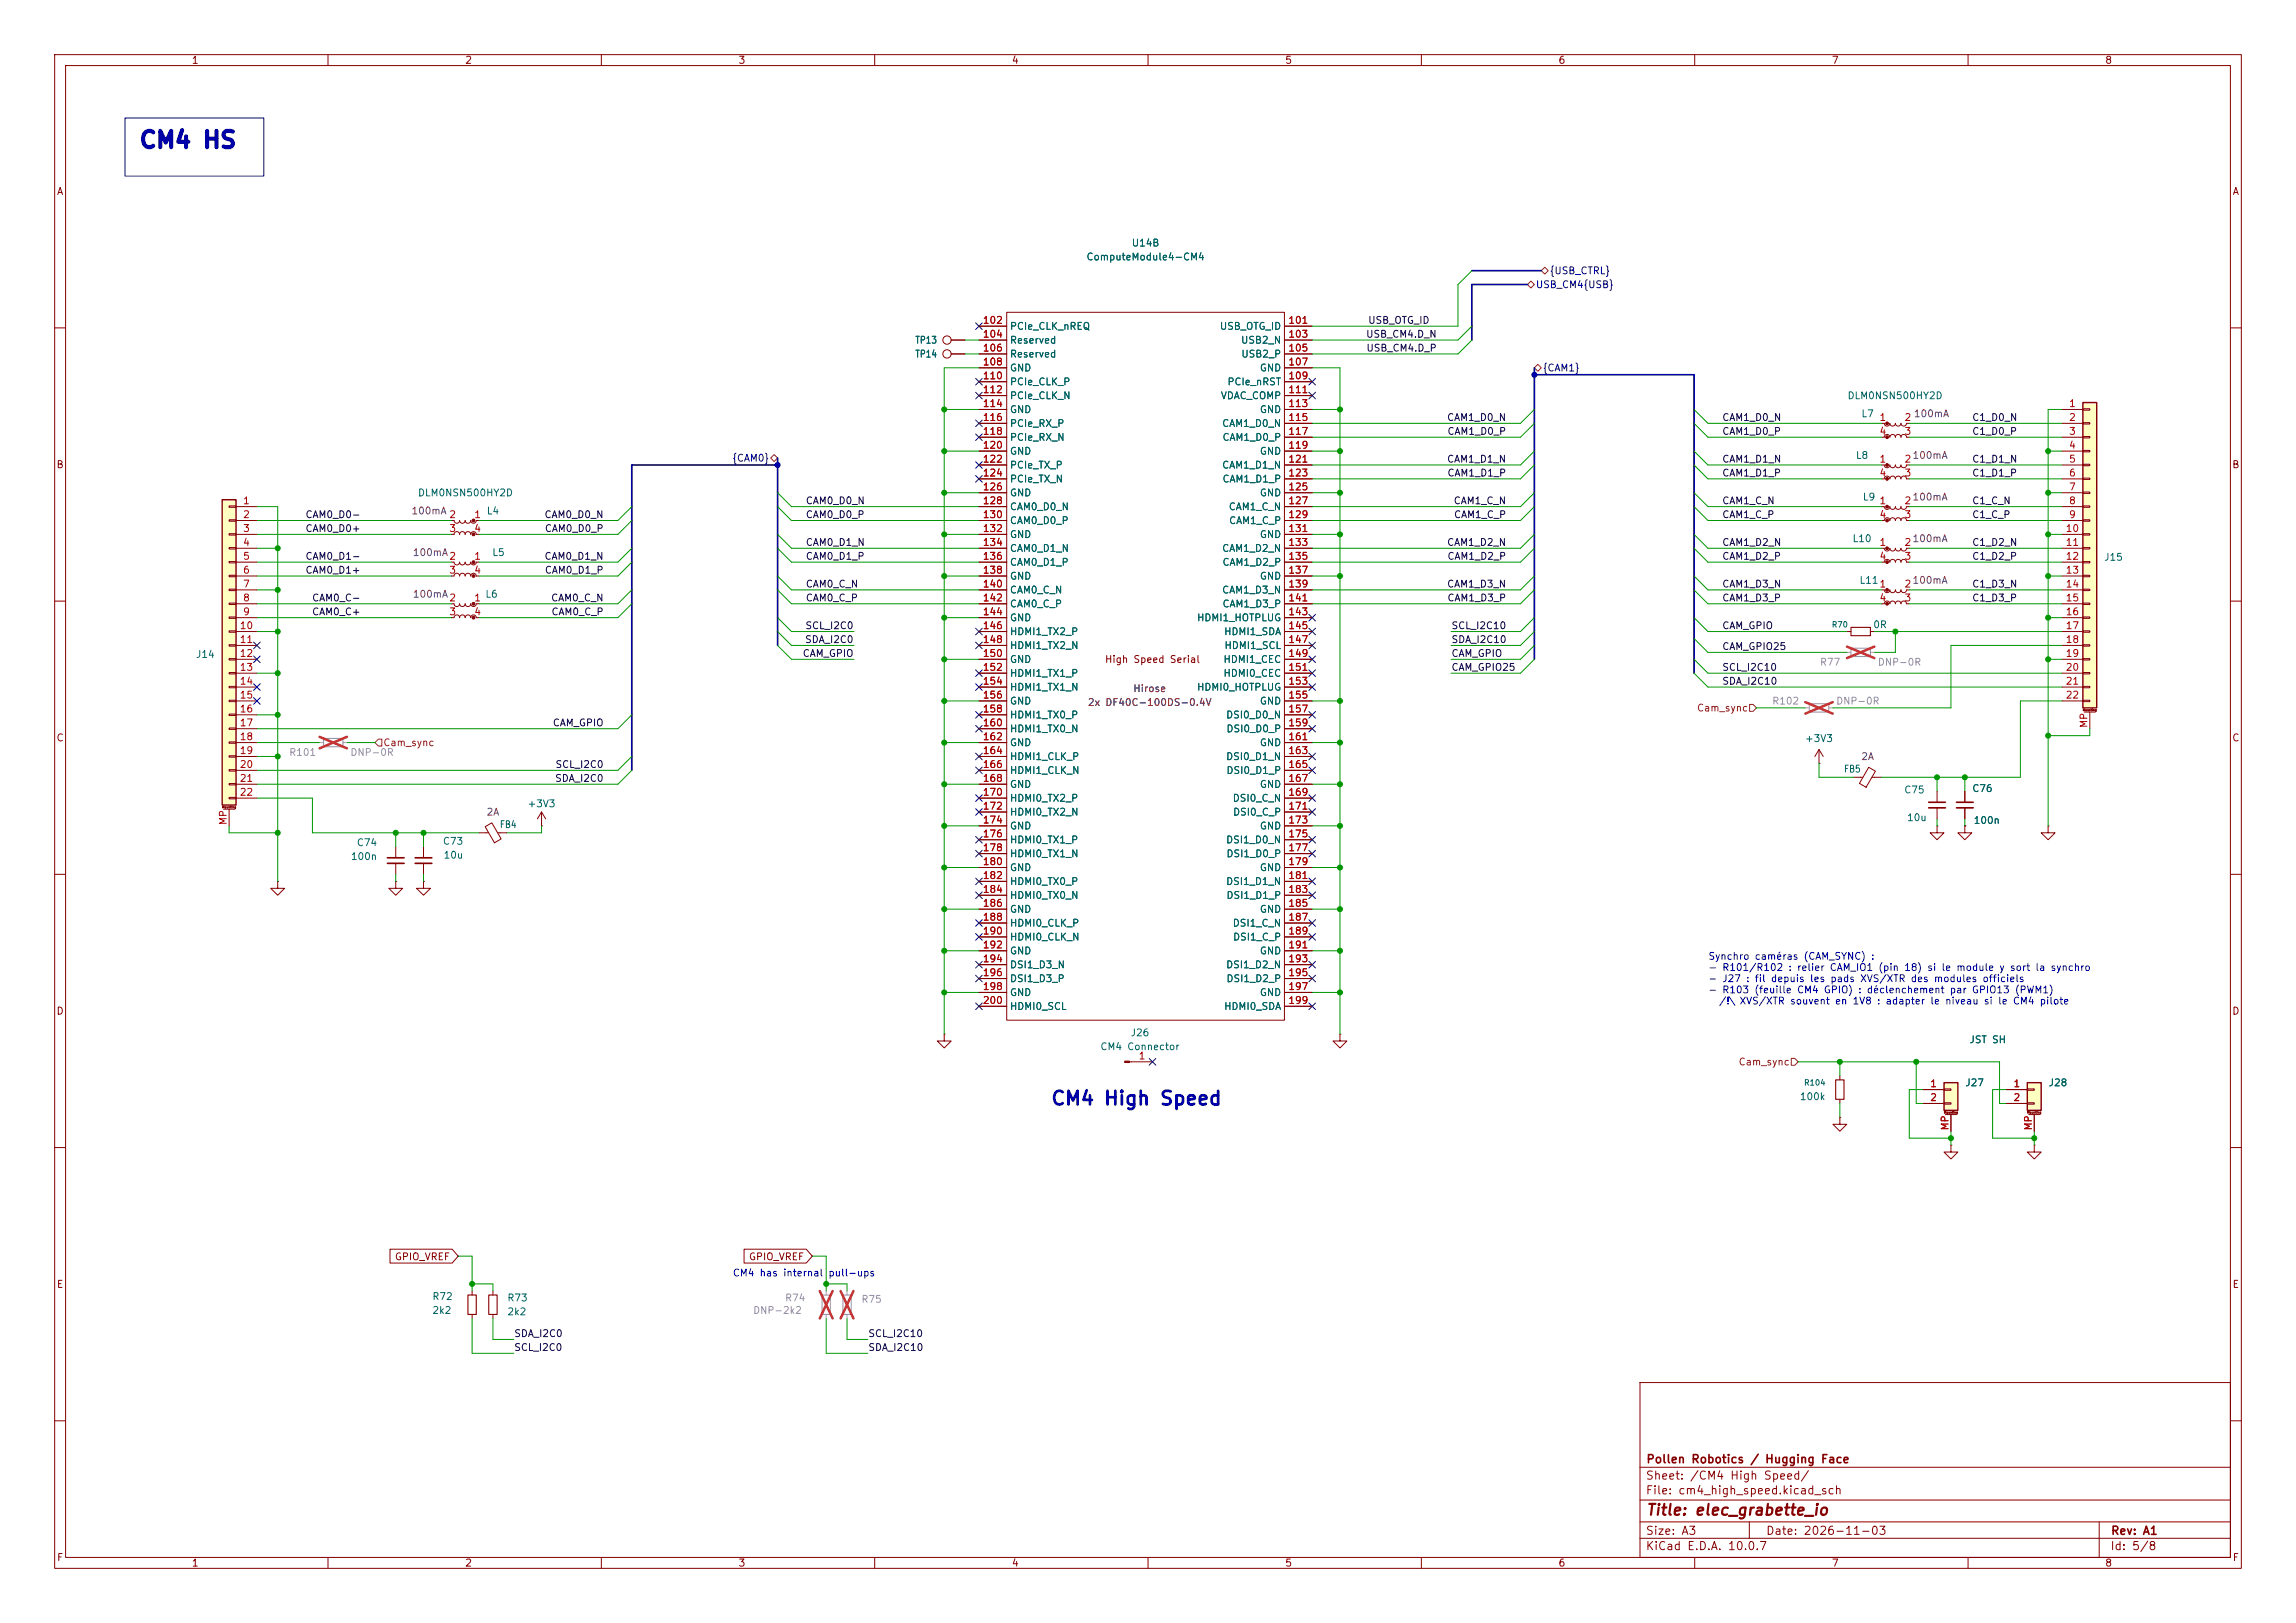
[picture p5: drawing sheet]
<svg xmlns="http://www.w3.org/2000/svg" width="420mm" height="297mm" viewBox="0 0 420 297" stroke-linecap="round" stroke-linejoin="round" font-family="sans-serif">
<defs><g id="words">
<text font-size="3" fill="#0000c2" x="25.3" y="27.9">CM4 HS</text>
<text font-size="2.5" fill="#0000c2" x="192.1" y="202.9">CM4 High Speed</text>
<text font-size="2" fill="#840000" x="301" y="277.8">Title: elec_grabette_io</text>
<g font-size="1.5" fill="#840000">
<text x="301" y="268.1">Pollen Robotics / Hugging Face</text>
<text x="300.9" y="273.8">File: cm4_high_speed.kicad_sch</text>
<text x="300.9" y="271.1">Sheet: /CM4 High Speed/</text>
<text x="300.9" y="281.2">Size: A3</text>
<text x="322.9" y="281.2">Date: 2026-11-03</text>
<text x="386" y="281.2">Rev: A1</text>
<text x="300.9" y="284">KiCad E.D.A. 10.0.7</text>
<text x="385.9" y="284">Id: 5/8</text>
</g>
<g font-size="1.3" fill="#840000">
<text x="35" y="12">1</text>
<text x="85" y="12">2</text>
<text x="135" y="12">3</text>
<text x="185" y="12">4</text>
<text x="235" y="12">5</text>
<text x="285" y="12">6</text>
<text x="335" y="12">7</text>
<text x="385" y="12">8</text>
<text x="10.3" y="36">A</text>
<text x="408.3" y="36">A</text>
<text x="10.2" y="86">B</text>
<text x="408.2" y="86">B</text>
<text x="202" y="121.6">High Speed Serial</text>
<text x="10.2" y="136">C</text>
<text x="408.2" y="136">C</text>
<text x="10.2" y="186">D</text>
<text x="408.2" y="186">D</text>
<text x="72.1" y="230.9">GPIO_VREF</text>
<text x="136.9" y="230.9">GPIO_VREF</text>
<text x="10.3" y="236">E</text>
<text x="408.3" y="236">E</text>
<text x="10.3" y="286">F</text>
<text x="35" y="287">1</text>
<text x="85" y="287">2</text>
<text x="135" y="287">3</text>
<text x="185" y="287">4</text>
<text x="235" y="287">5</text>
<text x="285" y="287">6</text>
<text x="335" y="287">7</text>
<text x="385" y="287">8</text>
<text x="408.3" y="286">F</text>
</g>
<g font-size="1.3" fill="#006464">
<text x="198.6" y="48">ComputeModule4-CM4</text>
<text x="206.9" y="45.4">U14B</text>
<text x="167.3" y="63.2">TP13</text>
<text x="167.3" y="65.7">TP14</text>
<text x="184.6" y="60.7">PCIe_CLK_nREQ</text>
<text x="184.6" y="63.2">Reserved</text>
<text x="184.6" y="65.7">Reserved</text>
<text x="223" y="60.7">USB_OTG_ID</text>
<text x="226.9" y="63.2">USB2_N</text>
<text x="227" y="65.7">USB2_P</text>
<text x="184.6" y="68.3">GND</text>
<text x="184.6" y="70.8">PCIe_CLK_P</text>
<text x="224.4" y="70.8">PCIe_nRST</text>
<text x="230.3" y="68.3">GND</text>
<text x="184.6" y="73.4">PCIe_CLK_N</text>
<text x="184.6" y="75.9">GND</text>
<text x="223.2" y="73.4">VDAC_COMP</text>
<text x="230.3" y="75.9">GND</text>
<text x="337.8" y="73.4">DLM0NSN500HY2D</text>
<text x="340.4" y="76.7">L7</text>
<text x="184.6" y="78.4">PCIe_RX_P</text>
<text x="184.6" y="81">PCIe_RX_N</text>
<text x="184.6" y="83.5">GND</text>
<text x="223.5" y="78.4">CAM1_D0_N</text>
<text x="223.5" y="81">CAM1_D0_P</text>
<text x="230.3" y="83.5">GND</text>
<text x="184.6" y="86.1">PCIe_TX_P</text>
<text x="184.6" y="88.6">PCIe_TX_N</text>
<text x="223.5" y="86.1">CAM1_D1_N</text>
<text x="223.5" y="88.6">CAM1_D1_P</text>
<text x="339.4" y="84.3">L8</text>
<text x="76.3" y="91.1">DLM0NSN500HY2D</text>
<text x="88.9" y="94.4">L4</text>
<text x="184.6" y="91.1">GND</text>
<text x="184.6" y="93.7">CAM0_D0_N</text>
<text x="224.7" y="93.7">CAM1_C_N</text>
<text x="230.3" y="91.1">GND</text>
<text x="340.6" y="91.9">L9</text>
<text x="184.6" y="96.2">CAM0_D0_P</text>
<text x="184.6" y="98.8">GND</text>
<text x="184.6" y="101.3">CAM0_D1_N</text>
<text x="223.5" y="101.3">CAM1_D2_N</text>
<text x="224.7" y="96.2">CAM1_C_P</text>
<text x="230.3" y="98.8">GND</text>
<text x="338.8" y="99.5">L10</text>
<text x="89.9" y="102.1">L5</text>
<text x="184.6" y="103.8">CAM0_D1_P</text>
<text x="184.6" y="106.4">GND</text>
<text x="223.5" y="103.8">CAM1_D2_P</text>
<text x="230.3" y="106.4">GND</text>
<text x="340" y="107.1">L11</text>
<text x="384.8" y="102.9">J15</text>
<text x="88.7" y="109.7">L6</text>
<text x="184.6" y="108.9">CAM0_C_N</text>
<text x="184.6" y="111.5">CAM0_C_P</text>
<text x="184.6" y="114">GND</text>
<text x="218.9" y="114">HDMI1_HOTPLUG</text>
<text x="223.5" y="108.9">CAM1_D3_N</text>
<text x="223.5" y="111.5">CAM1_D3_P</text>
<text x="184.6" y="116.5">HDMI1_TX2_P</text>
<text x="184.6" y="119.1">HDMI1_TX2_N</text>
<text x="223.8" y="116.5">HDMI1_SDA</text>
<text x="223.9" y="119.1">HDMI1_SCL</text>
<text x="342.5" y="115.3">0R</text>
<text x="35.7" y="120.7">J14</text>
<text x="184.6" y="121.6">GND</text>
<text x="184.6" y="124.2">HDMI1_TX1_P</text>
<text x="223.7" y="121.6">HDMI1_CEC</text>
<text x="223.7" y="124.2">HDMI0_CEC</text>
<text x="184.6" y="126.7">HDMI1_TX1_N</text>
<text x="184.6" y="129.2">GND</text>
<text x="184.6" y="131.8">HDMI1_TX0_P</text>
<text x="218.9" y="126.7">HDMI0_HOTPLUG</text>
<text x="224.2" y="131.8">DSI0_D0_N</text>
<text x="230.3" y="129.2">GND</text>
<text x="184.6" y="134.3">HDMI1_TX0_N</text>
<text x="184.6" y="136.9">GND</text>
<text x="224.2" y="134.3">DSI0_D0_P</text>
<text x="230.3" y="136.9">GND</text>
<text x="330.1" y="136.1">+3V3</text>
<text x="184.6" y="139.4">HDMI1_CLK_P</text>
<text x="184.6" y="141.9">HDMI1_CLK_N</text>
<text x="224.2" y="139.4">DSI0_D1_N</text>
<text x="224.2" y="141.9">DSI0_D1_P</text>
<text x="337.2" y="141.7">FB5</text>
<text x="96.4" y="148">+3V3</text>
<text x="184.6" y="144.5">GND</text>
<text x="184.6" y="147">HDMI0_TX2_P</text>
<text x="184.6" y="149.6">HDMI0_TX2_N</text>
<text x="225.4" y="147">DSI0_C_N</text>
<text x="225.4" y="149.6">DSI0_C_P</text>
<text x="230.3" y="144.5">GND</text>
<text x="348.2" y="145.5">C75</text>
<text x="360.7" y="145.2">C76</text>
<text x="65.2" y="155.1">C74</text>
<text x="80.9" y="154.9">C73</text>
<text x="91.3" y="151.8">FB4</text>
<text x="184.6" y="152.1">GND</text>
<text x="184.6" y="154.6">HDMI0_TX1_P</text>
<text x="224.2" y="154.6">DSI1_D0_N</text>
<text x="230.3" y="152.1">GND</text>
<text x="348.7" y="150.6">10u</text>
<text x="360.9" y="151.1">100n</text>
<text x="64.1" y="157.7">100n</text>
<text x="81" y="157.4">10u</text>
<text x="184.6" y="157.2">HDMI0_TX1_N</text>
<text x="184.6" y="159.7">GND</text>
<text x="224.2" y="157.2">DSI1_D0_P</text>
<text x="230.3" y="159.7">GND</text>
<text x="184.6" y="162.3">HDMI0_TX0_P</text>
<text x="184.6" y="164.8">HDMI0_TX0_N</text>
<text x="184.6" y="167.3">GND</text>
<text x="224.2" y="162.3">DSI1_D1_N</text>
<text x="224.2" y="164.8">DSI1_D1_P</text>
<text x="230.3" y="167.3">GND</text>
<text x="184.6" y="169.9">HDMI0_CLK_P</text>
<text x="184.6" y="172.4">HDMI0_CLK_N</text>
<text x="225.4" y="169.9">DSI1_C_N</text>
<text x="225.4" y="172.4">DSI1_C_P</text>
<text x="184.6" y="175">GND</text>
<text x="184.6" y="177.5">DSI1_D3_N</text>
<text x="224.2" y="177.5">DSI1_D2_N</text>
<text x="230.3" y="175">GND</text>
<text x="184.6" y="180">DSI1_D3_P</text>
<text x="184.6" y="182.6">GND</text>
<text x="184.6" y="185.1">HDMI0_SCL</text>
<text x="223.8" y="185.1">HDMI0_SDA</text>
<text x="224.2" y="180">DSI1_D2_P</text>
<text x="230.3" y="182.6">GND</text>
<text x="206.7" y="189.9">J26</text>
<text x="360.2" y="191.2">JST SH</text>
<text x="201.2" y="192.5">CM4 Connector</text>
<text x="329.1" y="201.6">100k</text>
<text x="359.4" y="199.1">J27</text>
<text x="374.6" y="199.1">J28</text>
<text x="79" y="238.2">R72</text>
<text x="92.7" y="238.5">R73</text>
<text x="79" y="240.7">2k2</text>
<text x="92.7" y="241">2k2</text>
</g>
<g font-size="1.3" fill="#000084">
<text x="280.8" y="53">USB_CM4{USB}</text>
<text x="283.4" y="50.5">{USB_CTRL}</text>
<text x="282.1" y="68.3">{CAM1}</text>
<text x="133.8" y="84.8">{CAM0}</text>
</g>
<g font-size="1.3" fill="#a90000">
<text x="179.7" y="59.6">102</text>
<text x="235.5" y="59.6">101</text>
<text x="179.7" y="62.1">104</text>
<text x="179.7" y="64.6">106</text>
<text x="235.5" y="62.1">103</text>
<text x="235.5" y="64.6">105</text>
<text x="179.7" y="67.2">108</text>
<text x="179.7" y="69.7">110</text>
<text x="235.5" y="67.2">107</text>
<text x="235.5" y="69.7">109</text>
<text x="179.7" y="72.3">112</text>
<text x="179.7" y="74.8">114</text>
<text x="179.7" y="77.3">116</text>
<text x="235.5" y="72.3">111</text>
<text x="235.5" y="74.8">113</text>
<text x="235.5" y="77.3">115</text>
<text x="343.7" y="77.3">1</text>
<text x="348.3" y="77.3">2</text>
<text x="378.4" y="74.8">1</text>
<text x="378.4" y="77.3">2</text>
<text x="179.7" y="79.9">118</text>
<text x="179.7" y="82.4">120</text>
<text x="235.5" y="79.9">117</text>
<text x="235.5" y="82.4">119</text>
<text x="343.7" y="79.9">4</text>
<text x="348.3" y="79.9">3</text>
<text x="378.4" y="79.9">3</text>
<text x="378.4" y="82.4">4</text>
<text x="179.7" y="85">122</text>
<text x="179.7" y="87.5">124</text>
<text x="235.5" y="85">121</text>
<text x="235.5" y="87.5">123</text>
<text x="343.7" y="85">1</text>
<text x="343.7" y="87.5">4</text>
<text x="348.3" y="85">2</text>
<text x="348.3" y="87.5">3</text>
<text x="378.4" y="85">5</text>
<text x="378.4" y="87.5">6</text>
<text x="44.4" y="92.6">1</text>
<text x="44.4" y="95.1">2</text>
<text x="82.1" y="95.1">2</text>
<text x="86.6" y="95.1">1</text>
<text x="179.7" y="90">126</text>
<text x="179.7" y="92.6">128</text>
<text x="179.7" y="95.1">130</text>
<text x="235.5" y="90">125</text>
<text x="235.5" y="92.6">127</text>
<text x="235.5" y="95.1">129</text>
<text x="343.7" y="92.6">1</text>
<text x="343.7" y="95.1">4</text>
<text x="348.3" y="92.6">2</text>
<text x="348.3" y="95.1">3</text>
<text x="378.4" y="90">7</text>
<text x="378.4" y="92.6">8</text>
<text x="378.4" y="95.1">9</text>
<text x="44.4" y="97.7">3</text>
<text x="44.4" y="100.2">4</text>
<text x="82.1" y="97.7">3</text>
<text x="86.6" y="97.7">4</text>
<text x="179.7" y="97.7">132</text>
<text x="179.7" y="100.2">134</text>
<text x="235.5" y="97.7">131</text>
<text x="235.5" y="100.2">133</text>
<text x="343.7" y="100.2">1</text>
<text x="348.3" y="100.2">2</text>
<text x="377.8" y="97.7">10</text>
<text x="377.8" y="100.2">11</text>
<text x="44.4" y="102.7">5</text>
<text x="44.4" y="105.3">6</text>
<text x="44.4" y="107.8">7</text>
<text x="82.1" y="102.7">2</text>
<text x="82.1" y="105.3">3</text>
<text x="86.6" y="102.7">1</text>
<text x="86.6" y="105.3">4</text>
<text x="179.7" y="102.7">136</text>
<text x="179.7" y="105.3">138</text>
<text x="179.7" y="107.8">140</text>
<text x="235.5" y="102.7">135</text>
<text x="235.5" y="105.3">137</text>
<text x="235.5" y="107.8">139</text>
<text x="343.7" y="102.7">4</text>
<text x="343.7" y="107.8">1</text>
<text x="348.3" y="102.7">3</text>
<text x="348.3" y="107.8">2</text>
<text x="377.8" y="102.7">12</text>
<text x="377.8" y="105.3">13</text>
<text x="377.8" y="107.8">14</text>
<text x="44.4" y="110.4">8</text>
<text x="44.4" y="112.9">9</text>
<text x="82.1" y="110.4">2</text>
<text x="82.1" y="112.9">3</text>
<text x="86.6" y="110.4">1</text>
<text x="86.6" y="112.9">4</text>
<text x="179.7" y="110.4">142</text>
<text x="179.7" y="112.9">144</text>
<text x="235.5" y="110.4">141</text>
<text x="235.5" y="112.9">143</text>
<text x="343.7" y="110.4">4</text>
<text x="348.3" y="110.4">3</text>
<text x="377.8" y="110.4">15</text>
<text x="377.8" y="112.9">16</text>
<text x="43.7" y="115.4">10</text>
<text x="43.7" y="118">11</text>
<text x="179.7" y="115.4">146</text>
<text x="179.7" y="118">148</text>
<text x="235.5" y="115.4">145</text>
<text x="235.5" y="118">147</text>
<text x="377.8" y="115.4">17</text>
<text x="377.8" y="118">18</text>
<text x="43.7" y="120.5">12</text>
<text x="43.7" y="123.1">13</text>
<text x="43.7" y="125.6">14</text>
<text x="179.7" y="120.5">150</text>
<text x="179.7" y="123.1">152</text>
<text x="179.7" y="125.6">154</text>
<text x="235.5" y="120.5">149</text>
<text x="235.5" y="123.1">151</text>
<text x="235.5" y="125.6">153</text>
<text x="377.8" y="120.5">19</text>
<text x="377.8" y="123.1">20</text>
<text x="377.8" y="125.6">21</text>
<text x="43.7" y="128.1">15</text>
<text x="43.7" y="130.7">16</text>
<text x="179.7" y="128.1">156</text>
<text x="179.7" y="130.7">158</text>
<text x="235.5" y="128.1">155</text>
<text x="235.5" y="130.7">157</text>
<text x="377.8" y="128.1">22</text>
<text x="43.7" y="133.2">17</text>
<text x="43.7" y="135.8">18</text>
<text x="179.7" y="133.2">160</text>
<text x="179.7" y="135.8">162</text>
<text x="235.5" y="133.2">159</text>
<text x="235.5" y="135.8">161</text>
<text x="382.1" y="133.3" transform="rotate(-90 382.1 133.3)">MP</text>
<text x="43.7" y="138.3">19</text>
<text x="43.7" y="140.8">20</text>
<text x="43.7" y="143.4">21</text>
<text x="179.7" y="138.3">164</text>
<text x="179.7" y="140.8">166</text>
<text x="179.7" y="143.4">168</text>
<text x="235.5" y="138.3">163</text>
<text x="235.5" y="140.8">165</text>
<text x="235.5" y="143.4">167</text>
<text x="43.7" y="145.9">22</text>
<text x="179.7" y="145.9">170</text>
<text x="179.7" y="148.5">172</text>
<text x="235.5" y="145.9">169</text>
<text x="235.5" y="148.5">171</text>
<text x="41.8" y="151.1" transform="rotate(-90 41.8 151.1)">MP</text>
<text x="179.7" y="151">174</text>
<text x="179.7" y="153.5">176</text>
<text x="235.5" y="151">173</text>
<text x="235.5" y="153.5">175</text>
<text x="179.7" y="156.1">178</text>
<text x="179.7" y="158.6">180</text>
<text x="179.7" y="161.2">182</text>
<text x="235.5" y="156.1">177</text>
<text x="235.5" y="158.6">179</text>
<text x="235.5" y="161.2">181</text>
<text x="179.7" y="163.7">184</text>
<text x="179.7" y="166.2">186</text>
<text x="235.5" y="163.7">183</text>
<text x="235.5" y="166.2">185</text>
<text x="179.7" y="168.8">188</text>
<text x="179.7" y="171.3">190</text>
<text x="179.7" y="173.9">192</text>
<text x="235.5" y="168.8">187</text>
<text x="235.5" y="171.3">189</text>
<text x="235.5" y="173.9">191</text>
<text x="179.7" y="176.4">194</text>
<text x="179.7" y="178.9">196</text>
<text x="235.5" y="176.4">193</text>
<text x="235.5" y="178.9">195</text>
<text x="179.7" y="181.5">198</text>
<text x="179.7" y="184">200</text>
<text x="235.5" y="181.5">197</text>
<text x="235.5" y="184">199</text>
<text x="208.2" y="194.2">1</text>
<text x="353" y="199.3">1</text>
<text x="353" y="201.8">2</text>
<text x="368.2" y="199.3">1</text>
<text x="368.2" y="201.8">2</text>
<text x="356.7" y="207" transform="rotate(-90 356.7 207)">MP</text>
<text x="372" y="207" transform="rotate(-90 372 207)">MP</text>
</g>
<g font-size="1.3" fill="#0f0f0f">
<text x="250.2" y="59.6">USB_OTG_ID</text>
<text x="249.8" y="62.1">USB_CM4.D_N</text>
<text x="249.8" y="64.6">USB_CM4.D_P</text>
<text x="264.6" y="77.3">CAM1_D0_N</text>
<text x="314.9" y="77.3">CAM1_D0_N</text>
<text x="360.7" y="77.3">C1_D0_N</text>
<text x="264.7" y="79.9">CAM1_D0_P</text>
<text x="314.9" y="79.9">CAM1_D0_P</text>
<text x="360.7" y="79.9">C1_D0_P</text>
<text x="264.6" y="85">CAM1_D1_N</text>
<text x="264.7" y="87.5">CAM1_D1_P</text>
<text x="314.9" y="85">CAM1_D1_N</text>
<text x="314.9" y="87.5">CAM1_D1_P</text>
<text x="360.7" y="85">C1_D1_N</text>
<text x="360.7" y="87.5">C1_D1_P</text>
<text x="55.8" y="95.1">CAM0_D0-</text>
<text x="99.5" y="95.1">CAM0_D0_N</text>
<text x="147.3" y="95.1">CAM0_D0_P</text>
<text x="147.3" y="92.6">CAM0_D0_N</text>
<text x="265.8" y="92.6">CAM1_C_N</text>
<text x="265.9" y="95.1">CAM1_C_P</text>
<text x="314.9" y="92.6">CAM1_C_N</text>
<text x="314.9" y="95.1">CAM1_C_P</text>
<text x="360.7" y="95.1">C1_C_P</text>
<text x="360.7" y="92.6">C1_C_N</text>
<text x="55.8" y="97.7">CAM0_D0+</text>
<text x="99.6" y="97.7">CAM0_D0_P</text>
<text x="147.3" y="100.2">CAM0_D1_N</text>
<text x="264.6" y="100.2">CAM1_D2_N</text>
<text x="314.9" y="100.2">CAM1_D2_N</text>
<text x="360.7" y="100.2">C1_D2_N</text>
<text x="55.8" y="105.3">CAM0_D1+</text>
<text x="55.8" y="102.7">CAM0_D1-</text>
<text x="99.5" y="102.7">CAM0_D1_N</text>
<text x="99.6" y="105.3">CAM0_D1_P</text>
<text x="147.3" y="102.7">CAM0_D1_P</text>
<text x="147.3" y="107.8">CAM0_C_N</text>
<text x="264.6" y="107.8">CAM1_D3_N</text>
<text x="264.7" y="102.7">CAM1_D2_P</text>
<text x="314.9" y="102.7">CAM1_D2_P</text>
<text x="314.9" y="107.8">CAM1_D3_N</text>
<text x="360.7" y="102.7">C1_D2_P</text>
<text x="360.7" y="107.8">C1_D3_N</text>
<text x="57" y="110.4">CAM0_C-</text>
<text x="57" y="112.9">CAM0_C+</text>
<text x="100.7" y="110.4">CAM0_C_N</text>
<text x="100.8" y="112.9">CAM0_C_P</text>
<text x="147.3" y="110.4">CAM0_C_P</text>
<text x="264.7" y="110.4">CAM1_D3_P</text>
<text x="314.9" y="110.4">CAM1_D3_P</text>
<text x="360.7" y="110.4">C1_D3_P</text>
<text x="147.2" y="118">SDA_I2C0</text>
<text x="147.2" y="115.4">SCL_I2C0</text>
<text x="265.4" y="118">SDA_I2C10</text>
<text x="265.4" y="115.4">SCL_I2C10</text>
<text x="314.9" y="119.3">CAM_GPIO25</text>
<text x="314.9" y="115.4">CAM_GPIO</text>
<text x="146.7" y="120.5">CAM_GPIO</text>
<text x="265.4" y="120.5">CAM_GPIO</text>
<text x="265.4" y="123.1">CAM_GPIO25</text>
<text x="314.9" y="125.6">SDA_I2C10</text>
<text x="314.9" y="123.1">SCL_I2C10</text>
<text x="101" y="133.2">CAM_GPIO</text>
<text x="101.4" y="143.4">SDA_I2C0</text>
<text x="101.5" y="140.8">SCL_I2C0</text>
<text x="94" y="245">SDA_I2C0</text>
<text x="158.7" y="245">SCL_I2C10</text>
<text x="94" y="247.5">SCL_I2C0</text>
<text x="158.7" y="247.5">SDA_I2C10</text>
</g>
<g font-size="1.3" fill="#840084">
<text x="350" y="76.7">100mA</text>
<text x="349.7" y="84.3">100mA</text>
<text x="75.2" y="94.4">100mA</text>
<text x="349.7" y="91.9">100mA</text>
<text x="349.7" y="99.5">100mA</text>
<text x="75.4" y="102.1">100mA</text>
<text x="349.7" y="107.1">100mA</text>
<text x="75.4" y="109.7">100mA</text>
<text x="198.9" y="129.5">2x DF40C-100DS-0.4V</text>
<text x="207.2" y="126.9">Hirose</text>
<text x="340.4" y="139.4">2A</text>
<text x="88.9" y="149.6">2A</text>
</g>
<g font-size="1.3" fill="#989898">
<text x="332.8" y="122.1">R77</text>
<text x="343.4" y="122.1">DNP-0R</text>
<text x="324.1" y="129.2">R102</text>
<text x="335.8" y="129.2">DNP-0R</text>
<text x="52.8" y="138.6">R101</text>
<text x="64" y="138.6">DNP-0R</text>
<text x="143.5" y="238.5">R74</text>
<text x="157.5" y="238.7">R75</text>
<text x="137.7" y="240.7">DNP-2k2</text>
</g>
<g font-size="1.3" fill="#725600">
<text x="310.3" y="130.5">Cam_sync</text>
<text x="70" y="136.9">Cam_sync</text>
<text x="317.9" y="195.3">Cam_sync</text>
</g>
<g font-size="1.3" fill="#0000c2">
<text x="312.4" y="175.9">Synchro caméras (CAM_SYNC) :</text>
<text x="312.4" y="178">- R101/R102 : relier CAM_IO1 (pin 18) si le module y sort la synchro</text>
<text x="312.4" y="180">- J27 : fil depuis les pads XVS/XTR des modules officiels</text>
<text x="312.4" y="182.1">- R103 (feuille CM4 GPIO) : déclenchement par GPIO13 (PWM1)</text>
<text x="314.3" y="184.1">/!\ XVS/XTR souvent en 1V8 : adapter le niveau si le CM4 pilote</text>
<text x="133.9" y="233.9">CM4 has internal</text>
<text x="151.4" y="233.9">pull-ups</text>
</g>
<g font-size="1" fill="#006464">
<text x="335" y="115.1">R70</text>
<text x="329.9" y="198.9">R104</text>
</g>
<g font-size=".4" fill="#840000">
<text x="381" y="130.2">Mounting</text>
<text x="40.6" y="148">Mounting</text>
<text x="355.6" y="203.9">Mounting</text>
<text x="370.8" y="203.9">Mounting</text>
</g>
</g></defs>
<g fill="none" stroke="#840000" stroke-width=".18">
<path d="M10 10h400v277h-400zM12 12h396v273h-396zM60 10v2M110 10v2M160 10v2M210 10v2M260 10v2M310 10v2M360 10v2M10 60h2M408 60h2M10 110h2"/>
<path d="M408 110h2M10 160h2M408 160h2M172.7 189.2v1.3h1.3l-1.3 1.3-1.3-1.3h1.3M172.7 189.2h.1M245.1 189.2v1.3h1.3l-1.3 1.3-1.3-1.3h1.3M245.1 189.2h.1M10 210h2M408 210h2M300 253h108v32h-108zM10 260h2M300 278.5h108"/>
<path d="M300 274.5h108M300 268.5h108M320 278.5v3M384 278.5v6.5M408 260h2M60 285v2M110 285v2M160 285v2M210 285v2M260 285v2M300 281.5h108M310 285v2"/>
<path d="M360 285v2"/>
</g>
<path d="M355.6 198.1h2.5v5.1h-2.5z" fill="#ffffc2"/>
<path d="M355.6 198.1h2.5v5.1h-2.5z" fill="none" stroke="#840000" stroke-width=".25"/>
<path d="M337.8 115.6h.8M342.1 115.6h.8M351.8 199.4h3.8M355.6 199.3h1.3v.2h-1.3zM351.8 201.9h3.8M355.6 201.8h1.3v.3h-1.3zM355.9 204h2M356.9 204v3" fill="none" stroke="#840000" stroke-width=".18"/>
<path d="M338.6 114.8h3.5v1.5h-3.5z" fill="none" stroke="#840000" stroke-width=".2"/>
<path d="M40.6 91.4h2.6v55.9h-2.6z" fill="#ffffc2"/>
<path d="M40.6 91.4h2.6v55.9h-2.6z" fill="none" stroke="#840000" stroke-width=".25"/>
<g fill="none" stroke="#840000" stroke-width=".18">
<path d="M174 62.2h2.5M41.9 92.6h1.3v.2h-1.3zM41.9 95.1h1.3v.3h-1.3zM41.9 97.7h1.3v.2h-1.3zM43.2 92.7h3.8M43.2 95.3h3.8M43.2 97.8h3.8M41.9 100.2h1.3v.3h-1.3zM41.9 102.7h1.3v.3h-1.3zM41.9 105.3h1.3v.2h-1.3zM41.9 107.8h1.3v.3h-1.3zM41.9 110.4h1.3v.2h-1.3z"/>
<path d="M41.9 112.9h1.3v.3h-1.3zM41.9 115.4h1.3v.3h-1.3zM41.9 118h1.3v.2h-1.3zM43.2 100.3h3.8M43.2 102.9h3.8M43.2 105.4h3.8M43.2 108h3.8M43.2 110.5h3.8M43.2 113h3.8M43.2 115.6h3.8M43.2 118.1h3.8M41.9 120.5h1.3v.3h-1.3z"/>
<path d="M41.9 123.1h1.3v.2h-1.3zM41.9 125.6h1.3v.3h-1.3zM41.9 128.1h1.3v.3h-1.3zM41.9 130.7h1.3v.2h-1.3zM41.9 133.2h1.3v.3h-1.3zM41.9 135.8h1.3v.2h-1.3zM41.9 138.3h1.3v.3h-1.3zM43.2 120.7h3.8M43.2 123.2h3.8M43.2 125.7h3.8M43.2 128.3h3.8M43.2 130.8h3.8"/>
<path d="M43.2 133.4h3.8M43.2 135.9h3.8M43.2 138.4h3.8M40.9 148.1h2M41.9 140.8h1.3v.3h-1.3zM41.9 143.4h1.3v.2h-1.3zM41.9 145.9h1.3v.3h-1.3zM41.9 148.1v3M43.2 141h3.8M43.2 143.5h3.8M43.2 146.1h3.8M359.4 151.1v1.3h1.3l-1.3 1.3-1.3-1.3h1.3"/>
<path d="M359.4 151.1h.1M374.6 151.1v1.3h1.3l-1.3 1.3-1.2-1.3h1.2M374.6 151.1h.1M336.5 196.9v.7M336.5 204.5v1.2h1.3l-1.3 1.3-1.2-1.3h1.2M336.5 204.5h.1M336.5 201.2v.7M86.4 236.2v.8M90.2 236.2v.8M86.4 240.5v.8M90.2 240.5v.8"/>
<circle cx="173.2" cy="62.2" r=".76"/>
</g>
<path d="M335.8 197.6h1.5v3.6h-1.5zM85.6 237h1.5v3.5h-1.5zM89.4 237h1.5v3.5h-1.5z" fill="none" stroke="#840000" stroke-width=".2"/>
<path d="M154.2 237h1.5v3.5h-1.5z" fill="none" stroke="#a1a1a1" stroke-width=".2"/>
<path d="M154.9 236.2v.8M154.9 240.5v.8" fill="none" stroke="#a1a1a1" stroke-width=".18"/>
<path d="M153.8 236.3l2.3 5M156.1 236.3l-2.3 5" fill="none" stroke="#e12e31" stroke-width=".46"/>
<path d="M381 73.7h2.5v55.8h-2.5z" fill="#ffffc2"/>
<path d="M381 73.7h2.5v55.8h-2.5z" fill="none" stroke="#840000" stroke-width=".25"/>
<g fill="none" stroke="#840000" stroke-width=".18">
<path d="M174 64.8h2.5M344.2 77.5h.5l.1 .3 .4 .2 .3-.2 .2-.3 .1 .3 .4 .2 .4-.2 .1-.3 .2 .3 .3 .2 .4-.2 .1-.3 .2 .3 .3 .2 .4-.2 .1-.3h.5M377.2 74.9h3.8M377.2 77.5h3.8M381 74.8h1.3v.3h-1.3zM381 77.3h1.3v.3h-1.3zM381 79.9h1.3v.2h-1.3zM344.2 80h.5l.1-.3 .4-.2 .3 .2 .2 .3 .1-.3 .4-.2 .4 .2 .1 .3 .2-.3 .3-.2 .4 .2 .1 .3 .2-.3 .3-.2 .4 .2 .1 .3h.5M344.2 85.1h.5l.1 .3 .4 .2 .3-.2 .2-.3 .1 .3 .4 .2 .4-.2 .1-.3 .2 .3 .3 .2 .4-.2 .1-.3 .2 .3 .3 .2 .4-.2 .1-.3h.5M344.2 87.6h.5l.1-.3 .4-.2 .3 .2 .2 .3 .1-.3 .4-.2 .4 .2 .1 .3 .2-.3 .3-.2 .4 .2 .1 .3 .2-.3 .3-.2 .4 .2 .1 .3h.5M377.2 80h3.8M377.2 82.6h3.8"/>
<path d="M377.2 85.1h3.8M377.2 87.6h3.8M377.2 90.2h3.8M377.2 92.7h3.8M377.2 95.3h3.8M377.2 97.8h3.8M381 82.4h1.3v.3h-1.3zM381 85h1.3v.2h-1.3zM381 87.5h1.3v.3h-1.3zM381 90h1.3v.3h-1.3zM381 92.6h1.3v.2h-1.3zM381 95.1h1.3v.3h-1.3z"/>
<path d="M381 97.7h1.3v.2h-1.3zM344.2 100.3h.5l.1 .4 .4 .1 .3-.1 .2-.4 .1 .4 .4 .1 .4-.1 .1-.4 .2 .4 .3 .1 .4-.1 .1-.4 .2 .4 .3 .1 .4-.1 .1-.4h.5M344.2 102.9h.5l.1-.4 .4-.1 .3 .1 .2 .4 .1-.4 .4-.1 .4 .1 .1 .4 .2-.4 .3-.1 .4 .1 .1 .4 .2-.4 .3-.1 .4 .1 .1 .4h.5M377.2 100.3h3.8M377.2 102.9h3.8M377.2 105.4h3.8M377.2 108h3.8M377.2 110.5h3.8M377.2 113h3.8M377.2 115.6h3.8M377.2 118.1h3.8M381 100.2h1.3v.3h-1.3z"/>
<path d="M381 102.7h1.3v.3h-1.3zM381 105.3h1.3v.2h-1.3zM381 107.8h1.3v.3h-1.3zM381 110.4h1.3v.2h-1.3zM381 112.9h1.3v.3h-1.3zM381 115.4h1.3v.3h-1.3zM381 118h1.3v.2h-1.3zM377.2 120.7h3.8M377.2 123.2h3.8M377.2 125.7h3.8M377.2 128.3h3.8M381 120.5h1.3v.3h-1.3z"/>
<path d="M381 123.1h1.3v.2h-1.3zM381 125.6h1.3v.3h-1.3zM381 128.1h1.3v.3h-1.3zM381.3 130.3h2M382.3 130.3v3.1M354.3 151.1v1.3h1.3l-1.3 1.3-1.2-1.3h1.2M354.3 151.1h.1M206.6 194.3h4.2"/>
<circle cx="173.2" cy="64.8" r=".76"/>
</g>
<g fill="#840000" stroke="#840000" stroke-width=".18">
<path d="M205.7 194.2h.9v.2h-.9z"/>
<circle cx="345.2" cy="77.5" r=".25"/>
<circle cx="345.2" cy="80" r=".25"/>
<circle cx="345.2" cy="85.1" r=".25"/>
<circle cx="345.2" cy="87.6" r=".25"/>
<circle cx="345.2" cy="100.3" r=".25"/>
<circle cx="345.2" cy="102.9" r=".25"/>
</g>
<path d="M370.8 198.1h2.6v5.1h-2.6z" fill="#ffffc2"/>
<path d="M370.8 198.1h2.6v5.1h-2.6z" fill="none" stroke="#840000" stroke-width=".25"/>
<g fill="none" stroke="#840000" stroke-width=".18">
<path d="M179.1 59.7h5M184.1 57.2h50.8v129.5h-50.8zM234.9 59.7h5.1M174 62.2h2.5M174 64.8h2.5M179.1 62.2h5M179.1 64.8h5M179.1 67.3h5M179.1 69.9h5M179.1 72.4h5M179.1 74.9h5M179.1 77.5h5"/>
<path d="M234.9 62.2h5.1M234.9 64.8h5.1M234.9 67.3h5.1M234.9 69.9h5.1M234.9 72.4h5.1M234.9 74.9h5.1M234.9 77.5h5.1M82.5 95.3h.6l.1 .3 .4 .2 .3-.2 .2-.3 .1 .3 .4 .2 .3-.2 .2-.3 .1 .3 .4 .2 .4-.2 .1-.3 .2 .3 .3 .2 .4-.2 .1-.3h.5M82.5 97.8h.6l.1-.4 .4-.1 .3 .1 .2 .4 .1-.4 .4-.1 .3 .1 .2 .4 .1-.4 .4-.1 .4 .1 .1 .4 .2-.4 .3-.1 .4 .1 .1 .4h.5M179.1 95.3h5M179.1 97.8h5M179.1 80h5"/>
<path d="M179.1 82.6h5M179.1 85.1h5M179.1 87.6h5M179.1 90.2h5M179.1 92.7h5M234.9 95.3h5.1M234.9 97.8h5.1M234.9 80h5.1M234.9 82.6h5.1M234.9 85.1h5.1M234.9 87.6h5.1M234.9 90.2h5.1"/>
<path d="M234.9 92.7h5.1M344.2 92.7h.5l.1 .4 .4 .1 .3-.1 .2-.4 .1 .4 .4 .1 .4-.1 .1-.4 .2 .4 .3 .1 .4-.1 .1-.4 .2 .4 .3 .1 .4-.1 .1-.4h.5M344.2 95.3h.5l.1-.4 .4-.2 .3 .2 .2 .4 .1-.4 .4-.2 .4 .2 .1 .4 .2-.4 .3-.2 .4 .2 .1 .4 .2-.4 .3-.2 .4 .2 .1 .4h.5M82.5 110.5h.6l.1 .3 .4 .2 .3-.2 .2-.3 .1 .3 .4 .2 .3-.2 .2-.3 .1 .3 .4 .2 .4-.2 .1-.3 .2 .3 .3 .2 .4-.2 .1-.3h.5M82.5 113h.6l.1-.3 .4-.2 .3 .2 .2 .3 .1-.3 .4-.2 .3 .2 .2 .3 .1-.3 .4-.2 .4 .2 .1 .3 .2-.3 .3-.2 .4 .2 .1 .3h.5M82.5 102.9h.6l.1 .3 .4 .2 .3-.2 .2-.3 .1 .3 .4 .2 .3-.2 .2-.3 .1 .3 .4 .2 .4-.2 .1-.3 .2 .3 .3 .2 .4-.2 .1-.3h.5M82.5 105.4h.6l.1-.3 .4-.2 .3 .2 .2 .3 .1-.3 .4-.2 .3 .2 .2 .3 .1-.3 .4-.2 .4 .2 .1 .3 .2-.3 .3-.2 .4 .2 .1 .3h.5M179.1 110.5h5M179.1 113h5M179.1 108h5M179.1 102.9h5M179.1 105.4h5"/>
<path d="M179.1 100.3h5M179.1 115.6h5M179.1 118.1h5M234.9 110.5h5.1M234.9 113h5.1M234.9 108h5.1M234.9 102.9h5.1M234.9 105.4h5.1M234.9 100.3h5.1M234.9 115.6h5.1M234.9 118.1h5.1M344.2 108h.5l.1 .3 .4 .2 .3-.2 .2-.3 .1 .3 .4 .2 .4-.2 .1-.3 .2 .3 .3 .2 .4-.2 .1-.3 .2 .3 .3 .2 .4-.2 .1-.3h.5"/>
<path d="M344.2 110.5h.5l.1-.4 .4-.1 .3 .1 .2 .4 .1-.4 .4-.1 .4 .1 .1 .4 .2-.4 .3-.1 .4 .1 .1 .4 .2-.4 .3-.1 .4 .1 .1 .4h.5M179.1 120.7h5M179.1 123.2h5M179.1 125.7h5M179.1 128.3h5M179.1 130.8h5M179.1 133.4h5M179.1 135.9h5M179.1 138.4h5M234.9 120.7h5.1M234.9 123.2h5.1M234.9 125.7h5.1"/>
<path d="M234.9 128.3h5.1M234.9 130.8h5.1M234.9 133.4h5.1M234.9 135.9h5.1M234.9 138.4h5.1M332.7 139.7h.1M332.7 137.2l-.7 1.2M332.7 137.2l.8 1.2M332.7 137.2v2.5M72.4 154.9v2.1M72.4 158v2M77.5 154.9v2.1"/>
<path d="M77.5 158v2M87.6 152.4h1.8M88.7 151.3l1.3-.7 1.7 2.9-1.3 .7zM91.1 152.4h1.6M99.1 151.1h.1M99.1 148.6l.7 1.3M99.1 148.6l-.8 1.3M99.1 148.6v2.5M179.1 141h5M179.1 143.5h5M179.1 146.1h5M179.1 148.6h5"/>
<path d="M179.1 151.1h5M179.1 153.7h5M179.1 156.2h5M179.1 158.8h5M234.9 141h5.1M234.9 143.5h5.1M234.9 146.1h5.1M234.9 148.6h5.1M234.9 151.1h5.1M234.9 153.7h5.1M234.9 156.2h5.1M234.9 158.8h5.1"/>
<path d="M339.1 142.2h1.6M341.8 140.4l1.3 .7-1.7 3-1.3-.7zM342.4 142.2h1.8M354.3 144.8v2M354.3 147.8v2.1M359.4 151.1h.1M359.4 144.8v2M359.4 147.8v2.1M50.8 161.3v1.3h-1.3l1.3 1.2 1.3-1.2h-1.3M50.8 161.3h.1M72.4 161.3v1.3h-1.3l1.3 1.2 1.3-1.2h-1.3M72.4 161.3h.1"/>
<path d="M77.5 161.3v1.3h-1.3l1.3 1.2 1.2-1.2h-1.2M77.5 161.3h.1M179.1 161.3h5M179.1 163.8h5M179.1 166.4h5M179.1 168.9h5M179.1 171.5h5M179.1 174h5M179.1 176.5h5M179.1 179.1h5M234.9 161.3h5.1M234.9 163.8h5.1"/>
<path d="M234.9 166.4h5.1M234.9 168.9h5.1M234.9 171.5h5.1M234.9 174h5.1M234.9 176.5h5.1M234.9 179.1h5.1M179.1 181.6h5M179.1 184.2h5M234.9 181.6h5.1M234.9 184.2h5.1M351.8 199.4h3.8M367 199.4h3.8"/>
<path d="M370.8 199.3h1.3v.2h-1.3zM351.8 201.9h3.8M356.9 209.6v1.2h1.2l-1.2 1.3-1.3-1.3h1.3M356.9 209.6h.1M356.9 204v3M367 201.9h3.8M370.8 201.8h1.3v.3h-1.3zM371.1 204h2M372.1 209.6v1.2h1.3l-1.3 1.3-1.3-1.3h1.3M372.1 209.6h.1M372.1 204v3M71.3 228.6h11.4l1.1 1.3-1.1 1.2h-11.4z"/>
<path d="M136.1 228.6h11.4l1.1 1.3-1.1 1.2h-11.4z"/>
</g>
<path d="M338.6 118.6h3.5v1.5h-3.5zM59.2 135.1h3.5v1.6h-3.5zM331 128.8h3.5v1.5h-3.5zM150.4 237h1.5v3.5h-1.5z" fill="none" stroke="#a1a1a1" stroke-width=".2"/>
<path d="M337.8 119.4h.8M342.1 119.4h.8M58.4 135.9h.8M62.7 135.9h.8M330.2 129.5h.8M334.5 129.5h.8M151.1 236.2v.8M151.1 240.5v.8" fill="none" stroke="#a1a1a1" stroke-width=".18"/>
<path d="M337.9 118.3l5 2.1M342.9 118.3l-5 2.1M58.5 134.8l5 2.1M63.5 134.8l-5 2.1M330.2 128.5l5 2.1M335.2 128.5l-5 2.1M150 236.3l2.3 5M152.3 236.3l-2.3 5" fill="none" stroke="#e12e31" stroke-width=".46"/>
<path d="M70.9 157h3M70.9 158h3M75.9 157h3.1M75.9 158h3.1M352.8 146.8h3.1M352.8 147.8h3.1M357.9 146.8h3M357.9 147.8h3" fill="none" stroke="#840000" stroke-width=".3"/>
<g fill="#840000" stroke="#840000" stroke-width=".18">
<circle cx="86.6" cy="110.5" r=".25"/>
<circle cx="86.6" cy="113" r=".25"/>
<circle cx="345.2" cy="107.9" r=".25"/>
<circle cx="345.2" cy="110.5" r=".25"/>
<circle cx="86.6" cy="102.9" r=".25"/>
<circle cx="86.6" cy="105.4" r=".25"/>
<circle cx="86.6" cy="95.2" r=".25"/>
<circle cx="86.6" cy="97.8" r=".25"/>
<circle cx="345.2" cy="92.7" r=".25"/>
<circle cx="345.2" cy="95.2" r=".25"/>
</g>
<path d="M279.4 52.1l.6-.7 .7 .7-.7 .6zM281.9 49.5l.7-.6 .6 .6-.6 .7zM280.7 67.3l.6-.6 .6 .6-.6 .6zM141.6 83.2l.6 .6-.6 .7-.6-.7zM69.2 135.3h.6v1.2h-.6l-.6-.6zM320 128.9h.7l.6 .6-.6 .7h-.7zM327.7 193.7h.6l.6 .6-.6 .6h-.6z" fill="none" stroke="#725600" stroke-width=".18"/>
<path d="M269.2 49.5h12.7M279.4 52.1h-10.2v10.1M280.7 67.3v53.4M280.7 68.6h29.2v54.6M142.2 85.1h-26.6v55.9M142.2 83.8v34.3" fill="none" stroke="#000084" stroke-width=".3"/>
<g fill="none" stroke="#009600" stroke-width=".18">
<path d="M269.2 49.5l-2.5 2.6v7.6h-26.7M269.2 59.7l-2.5 2.5h-26.7M172.7 74.9h6.4M176.5 62.2h2.6M176.5 64.8h2.6M179.1 67.3h-6.4v121.9M240 67.3h5.1v121.9M240 74.9h5.1M269.2 62.2l-2.5 2.6h-26.7M280.7 77.5l-2.6 2.5h-38.1M280.7 74.9l-2.6 2.6h-38.1M309.9 77.5l2.5 2.5h31.8"/>
<path d="M309.9 74.9l2.5 2.6h31.8M349.2 77.5h28M377.2 74.9h-2.6v76.2M47 97.8h35.5M47 92.7h3.8v68.6M47 95.3h35.5M115.6 95.3l-2.6 2.5h-25.4M115.6 92.7l-2.6 2.6h-25.4M142.2 97.8l2.6 2.5h34.3M142.2 92.7l2.6 2.6h34.3M142.2 90.2l2.6 2.5h34.3M172.7 97.8h6.4"/>
<path d="M172.7 90.2h6.4M172.7 82.6h6.4M240 97.8h5.1M240 90.2h5.1M240 82.6h5.1M280.7 97.8l-2.6 2.5h-38.1M280.7 92.7l-2.6 2.6h-38.1M280.7 82.6l-2.6 2.5h-38.1M280.7 90.2l-2.6 2.5h-38.1M280.7 85.1l-2.6 2.5h-38.1M309.9 97.8l2.5 2.5h31.8M309.9 92.7l2.5 2.6h31.8"/>
<path d="M309.9 82.6l2.5 2.5h31.8M309.9 90.2l2.5 2.5h31.8M309.9 85.1l2.5 2.5h31.8M349.2 95.3h28M349.2 85.1h28M349.2 80h28M349.2 92.7h28M349.2 87.6h28M374.6 97.8h2.6M374.6 90.2h2.6M374.6 82.6h2.6M47 110.5h35.5"/>
<path d="M47 115.6h3.8M47 100.3h3.8M47 102.9h35.5M47 108h3.8M47 105.4h35.5M47 113h35.5M115.6 108l-2.6 2.5h-25.4M115.6 100.3l-2.6 2.6h-25.4M115.6 102.9l-2.6 2.5h-25.4M115.6 110.5l-2.6 2.5h-25.4M142.2 108l2.6 2.5h34.3M142.2 113l2.6 2.6h11.4"/>
<path d="M142.2 118.1l2.6 2.6h11.4M142.2 100.3l2.6 2.6h34.3M142.2 115.6l2.6 2.5h11.4M142.2 105.4l2.6 2.6h34.3M172.7 105.4h6.4M172.7 113h6.4M240 105.4h5.1M280.7 108l-2.6 2.5h-38.1M280.7 113l-2.6 2.6h-12.7M280.7 118.1l-2.6 2.6h-12.7M280.7 100.3l-2.6 2.6h-38.1M280.7 115.6l-2.6 2.5h-12.7"/>
<path d="M280.7 105.4l-2.6 2.6h-38.1M309.9 108l2.5 2.5h31.8M309.9 113l2.5 2.6h25.4M309.9 100.3l2.5 2.6h31.8M309.9 105.4l2.5 2.6h31.8M309.9 116.8l2.5 2.6h25.4M342.9 115.6h34.3M346.7 115.6v3.8h-3.8M349.2 110.5h28M349.2 100.3h28M349.2 102.9h28M349.2 108h28"/>
<path d="M374.6 105.4h2.6M374.6 113h2.6M377.2 118.1h-20.3v11.4h-21.6M47 123.2h3.8M47 135.9h11.4M47 138.4h3.8M47 130.8h3.8M63.5 135.9h5.1M115.6 138.4l-2.6 2.6h-66M115.6 130.8l-2.6 2.6h-66M172.7 120.7h6.4M172.7 128.3h6.4"/>
<path d="M172.7 135.9h6.4M240 128.3h5.1M240 135.9h5.1M280.7 120.7l-2.6 2.5h-12.7M309.9 120.7l2.5 2.5h64.8M309.9 123.2l2.5 2.5h64.8M321.3 129.5h8.9M332.7 139.7v2.5h6.4M374.6 120.7h2.6M377.2 128.3h-7.6v13.9h-25.4M382.3 133.4v1.2h-7.7M41.9 151.1v1.3h8.9"/>
<path d="M47 146.1h10.1v6.3h30.5M72.4 152.4v2.5M77.5 152.4v2.5M99.1 151.1v1.3h-6.4M115.6 141l-2.6 2.5h-66M172.7 151.1h6.4M172.7 143.5h6.4M172.7 158.8h6.4M240 151.1h5.1M240 143.5h5.1M240 158.8h5.1M354.3 142.2v2.6"/>
<path d="M354.3 149.9v1.2M359.4 142.2v2.6M359.4 149.9v1.2M72.4 160v1.3M77.5 160v1.3M172.7 174h6.4M172.7 166.4h6.4M240 174h5.1M240 166.4h5.1M172.7 181.6h6.4M240 181.6h5.1M328.9 194.3h36.9v7.6h1.2"/>
<path d="M336.5 194.3v2.6M350.5 194.3v7.6h1.3M351.8 199.4h-2.6v8.9h7.7M367 199.4h-2.5v8.9h7.6M336.5 201.9v2.6M356.9 207v2.6M372.1 207v2.6M83.8 229.9h2.6v6.3M86.4 234.9h3.8v1.3M148.6 229.9h2.5v6.3M151.1 234.9h3.8v1.3M86.4 241.3v6.3h7.6"/>
<path d="M90.2 241.3v3.8h3.8M151.1 241.3v6.3h7.6M154.9 241.3v3.8h3.8"/>
</g>
<g fill="none" stroke="#000084" stroke-width=".18">
<path d="M178.5 59.1l1.2 1.2M179.7 59.1l-1.2 1.2M178.5 71.8l1.2 1.2M178.5 79.4l1.2 1.2M178.5 76.9l1.2 1.2M178.5 69.2l1.2 1.3M179.7 71.8l-1.2 1.2M179.7 79.4l-1.2 1.2M179.7 76.9l-1.2 1.2M179.7 69.2l-1.2 1.3M239.4 71.8l1.2 1.2M239.4 69.2l1.2 1.3"/>
<path d="M240.6 71.8l-1.2 1.2M240.6 69.2l-1.2 1.3M178.5 87l1.2 1.2M178.5 84.5l1.2 1.2M179.7 87l-1.2 1.2M179.7 84.5l-1.2 1.2M46.4 117.5l1.2 1.2M47.6 117.5l-1.2 1.2M178.5 117.5l1.2 1.2M178.5 115l1.2 1.2M179.7 117.5l-1.2 1.2M179.7 115l-1.2 1.2"/>
<path d="M239.4 112.4l1.2 1.2M239.4 115l1.2 1.2M239.4 117.5l1.2 1.2M240.6 112.4l-1.2 1.2M240.6 115l-1.2 1.2M240.6 117.5l-1.2 1.2M46.4 125.1l1.2 1.2M46.4 127.7l1.2 1.2M46.4 120l1.2 1.3M47.6 125.1l-1.2 1.2M47.6 127.7l-1.2 1.2M47.6 120l-1.2 1.3"/>
<path d="M178.5 125.1l1.2 1.2M178.5 137.8l1.2 1.2M178.5 130.2l1.2 1.2M178.5 132.7l1.2 1.3M178.5 122.6l1.2 1.2M179.7 125.1l-1.2 1.2M179.7 132.7l-1.2 1.3M179.7 137.8l-1.2 1.2M179.7 130.2l-1.2 1.2M179.7 122.6l-1.2 1.2M239.4 130.2l1.2 1.2M239.4 132.7l1.2 1.3"/>
<path d="M239.4 125.1l1.2 1.2M239.4 120l1.2 1.3M239.4 122.6l1.2 1.2M239.4 137.8l1.2 1.2M240.6 130.2l-1.2 1.2M240.6 132.7l-1.2 1.3M240.6 125.1l-1.2 1.2M240.6 120l-1.2 1.3M240.6 122.6l-1.2 1.2M240.6 137.8l-1.2 1.2M178.5 140.4l1.2 1.2M178.5 148l1.2 1.2"/>
<path d="M178.5 145.4l1.2 1.3M178.5 153.1l1.2 1.2M178.5 155.6l1.2 1.2M179.7 140.4l-1.2 1.2M179.7 148l-1.2 1.2M179.7 145.4l-1.2 1.3M179.7 153.1l-1.2 1.2M179.7 155.6l-1.2 1.2M239.4 148l1.2 1.2M239.4 153.1l1.2 1.2M239.4 145.4l1.2 1.3M239.4 140.4l1.2 1.2"/>
<path d="M239.4 155.6l1.2 1.2M240.6 148l-1.2 1.2M240.6 153.1l-1.2 1.2M240.6 145.4l-1.2 1.3M240.6 140.4l-1.2 1.2M240.6 155.6l-1.2 1.2M178.5 160.7l1.2 1.2M178.5 163.2l1.2 1.2M178.5 178.5l1.2 1.2M178.5 175.9l1.2 1.2M178.5 170.8l1.2 1.3M178.5 168.3l1.2 1.2"/>
<path d="M179.7 160.7l-1.2 1.2M179.7 163.2l-1.2 1.2M179.7 178.5l-1.2 1.2M179.7 175.9l-1.2 1.2M179.7 170.8l-1.2 1.3M179.7 168.3l-1.2 1.2M239.4 163.2l1.2 1.2M239.4 178.5l1.2 1.2M239.4 160.7l1.2 1.2M239.4 170.8l1.2 1.3M239.4 168.3l1.2 1.2M239.4 175.9l1.2 1.2"/>
<path d="M240.6 163.2l-1.2 1.2M240.6 178.5l-1.2 1.2M240.6 160.7l-1.2 1.2M240.6 170.8l-1.2 1.3M240.6 168.3l-1.2 1.2M240.6 175.9l-1.2 1.2M178.5 183.5l1.2 1.3M179.7 183.5l-1.2 1.3M210.2 193.7l1.2 1.2M211.4 193.7l-1.2 1.2M239.4 183.5l1.2 1.3M240.6 183.5l-1.2 1.3"/>
</g>
<path d="M22.9 21.6h25.4v10.6h-25.4z" fill="none" stroke="#0000c2" stroke-width=".18"/>
<g fill="#009600" stroke="#009600" stroke-width=".18">
<circle cx="50.8" cy="100.3" r=".46"/>
<circle cx="50.8" cy="130.8" r=".46"/>
<circle cx="50.8" cy="108" r=".46"/>
<circle cx="50.8" cy="115.6" r=".46"/>
<circle cx="172.7" cy="113" r=".46"/>
<circle cx="172.7" cy="120.7" r=".46"/>
<circle cx="172.7" cy="143.5" r=".46"/>
<circle cx="172.7" cy="151.1" r=".46"/>
<circle cx="172.7" cy="158.8" r=".46"/>
<circle cx="172.7" cy="128.3" r=".46"/>
<circle cx="172.7" cy="135.9" r=".46"/>
<circle cx="172.7" cy="166.4" r=".46"/>
<circle cx="172.7" cy="82.6" r=".46"/>
<circle cx="172.7" cy="74.9" r=".46"/>
<circle cx="172.7" cy="90.2" r=".46"/>
<circle cx="172.7" cy="97.8" r=".46"/>
<circle cx="50.8" cy="138.4" r=".46"/>
<circle cx="50.8" cy="152.4" r=".46"/>
<circle cx="72.4" cy="152.4" r=".46"/>
<circle cx="50.8" cy="123.2" r=".46"/>
<circle cx="77.5" cy="152.4" r=".46"/>
<circle cx="151.1" cy="234.9" r=".46"/>
<circle cx="86.4" cy="234.9" r=".46"/>
<circle cx="172.7" cy="174" r=".46"/>
<circle cx="172.7" cy="181.6" r=".46"/>
<circle cx="172.7" cy="105.4" r=".46"/>
<circle cx="245.1" cy="166.4" r=".46"/>
<circle cx="245.1" cy="158.8" r=".46"/>
<circle cx="245.1" cy="181.6" r=".46"/>
<circle cx="245.1" cy="174" r=".46"/>
<circle cx="245.1" cy="74.9" r=".46"/>
<circle cx="245.1" cy="82.6" r=".46"/>
<circle cx="245.1" cy="90.2" r=".46"/>
<circle cx="245.1" cy="97.8" r=".46"/>
<circle cx="245.1" cy="105.4" r=".46"/>
<circle cx="245.1" cy="143.5" r=".46"/>
<circle cx="245.1" cy="128.3" r=".46"/>
<circle cx="245.1" cy="151.1" r=".46"/>
<circle cx="245.1" cy="135.9" r=".46"/>
<circle cx="346.7" cy="115.6" r=".46"/>
<circle cx="374.6" cy="90.2" r=".46"/>
<circle cx="374.6" cy="97.8" r=".46"/>
<circle cx="374.6" cy="113" r=".46"/>
<circle cx="374.6" cy="120.7" r=".46"/>
<circle cx="374.6" cy="82.6" r=".46"/>
<circle cx="374.6" cy="105.4" r=".46"/>
<circle cx="350.5" cy="194.3" r=".46"/>
<circle cx="372.1" cy="208.3" r=".46"/>
<circle cx="356.9" cy="208.3" r=".46"/>
<circle cx="336.5" cy="194.3" r=".46"/>
<circle cx="374.6" cy="134.6" r=".46"/>
<circle cx="359.4" cy="142.2" r=".46"/>
<circle cx="354.3" cy="142.2" r=".46"/>
</g>
<g fill="#000084" stroke="#000084" stroke-width=".18">
<circle cx="142.2" cy="85.1" r=".46"/>
<circle cx="280.7" cy="68.6" r=".46"/>
</g>
<use href="#words"/>
</svg>
